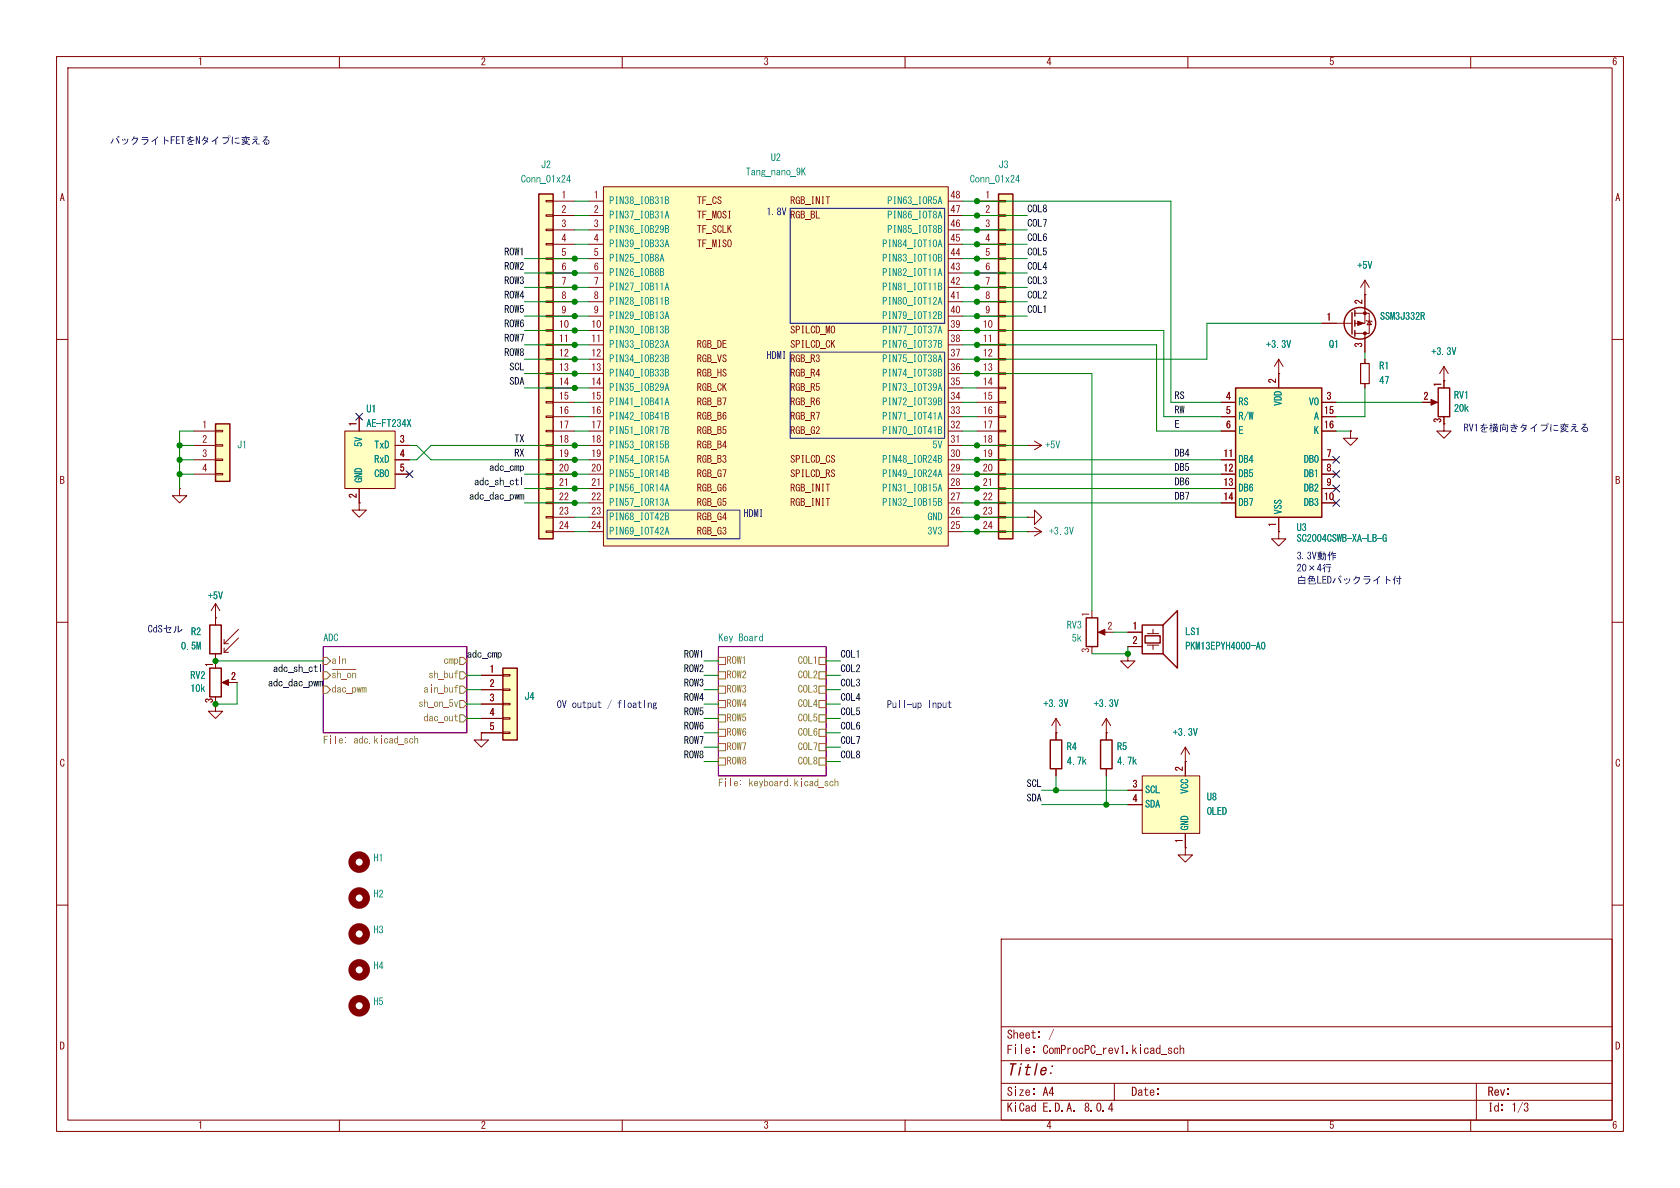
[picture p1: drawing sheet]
<svg xmlns="http://www.w3.org/2000/svg" width="297mm" height="210mm" viewBox="0 0 297 210" stroke-linecap="round" stroke-linejoin="round" font-family="sans-serif">
<defs><g id="words">
<text font-size="2.8" fill="#840000" x="178" y="190.7">Title:</text>
<g font-size="2.1" fill="#840000">
<text x="178" y="184.1">Sheet: /</text>
<text x="178" y="186.8">File:</text>
<text x="184.3" y="186.8">ComProcPC_rev1.kicad_sch</text>
<text x="178" y="197">KiCad E.D.A. 8.0.4</text>
<text x="178" y="194.2">Size:</text>
<text x="184.3" y="194.2">A4</text>
<text x="200" y="194.2">Date:</text>
<text x="263" y="194.2">Rev:</text>
<text x="263" y="197">Id:</text>
<text x="267.2" y="197">1/3</text>
</g>
<g font-size="1.8" fill="#840000">
<text x="35" y="11.9">1</text>
<text x="85" y="11.9">2</text>
<text x="135" y="11.9">3</text>
<text x="185" y="11.9">4</text>
<text x="235" y="11.9">5</text>
<text x="285" y="11.9">6</text>
<text x="10.5" y="35.9">A</text>
<text x="99.3" y="35.3">1</text>
<text x="105" y="35.3">1</text>
<text x="168" y="35.3">48</text>
<text x="174.2" y="35.3">1</text>
<text x="285.5" y="35.9">A</text>
<text x="99.3" y="37.8">2</text>
<text x="99.3" y="40.4">3</text>
<text x="105" y="37.8">2</text>
<text x="105" y="40.4">3</text>
<text x="123.2" y="36.5">TF_CS</text>
<text x="123.2" y="39">TF_MOSI</text>
<text x="123.2" y="41.5">TF_SCLK</text>
<text x="139.7" y="39">RGB_BL</text>
<text x="139.7" y="36.5">RGB_INIT</text>
<text x="168" y="40.4">46</text>
<text x="168" y="37.8">47</text>
<text x="174.2" y="37.8">2</text>
<text x="174.2" y="40.4">3</text>
<text x="99.3" y="42.9">4</text>
<text x="99.3" y="45.5">5</text>
<text x="105" y="42.9">4</text>
<text x="105" y="45.5">5</text>
<text x="123.2" y="44.1">TF_MISO</text>
<text x="168" y="42.9">45</text>
<text x="168" y="45.5">44</text>
<text x="174.2" y="42.9">4</text>
<text x="174.2" y="45.5">5</text>
<text x="99.3" y="48">6</text>
<text x="99.3" y="50.5">7</text>
<text x="99.3" y="53.1">8</text>
<text x="105" y="48">6</text>
<text x="105" y="50.5">7</text>
<text x="105" y="53.1">8</text>
<text x="168" y="53.1">41</text>
<text x="168" y="50.5">42</text>
<text x="168" y="48">43</text>
<text x="174.2" y="48">6</text>
<text x="174.2" y="50.5">7</text>
<text x="174.2" y="53.1">8</text>
<text x="241" y="53.8" transform="rotate(-90 241 53.8)">2</text>
<text x="98.8" y="58.2">10</text>
<text x="99.3" y="55.6">9</text>
<text x="104.5" y="58.2">10</text>
<text x="105" y="55.6">9</text>
<text x="139.7" y="59.3">SPILCD_MO</text>
<text x="168" y="58.2">39</text>
<text x="168" y="55.6">40</text>
<text x="173.7" y="58.2">10</text>
<text x="174.2" y="55.6">9</text>
<text x="234.5" y="56.9">1</text>
<text x="98.8" y="60.7">11</text>
<text x="98.8" y="63.2">12</text>
<text x="98.8" y="65.8">13</text>
<text x="104.5" y="60.7">11</text>
<text x="104.5" y="63.2">12</text>
<text x="104.5" y="65.8">13</text>
<text x="123.2" y="61.9">RGB_DE</text>
<text x="123.2" y="64.4">RGB_VS</text>
<text x="139.7" y="64.4">RGB_R3</text>
<text x="139.7" y="61.9">SPILCD_CK</text>
<text x="168" y="65.8">36</text>
<text x="168" y="63.2">37</text>
<text x="168" y="60.7">38</text>
<text x="173.7" y="60.7">11</text>
<text x="173.7" y="63.2">12</text>
<text x="173.7" y="65.8">13</text>
<text x="241" y="61.4" transform="rotate(-90 241 61.4)">3</text>
<text x="98.8" y="68.3">14</text>
<text x="98.8" y="70.9">15</text>
<text x="104.5" y="68.3">14</text>
<text x="104.5" y="70.9">15</text>
<text x="123.2" y="69.5">RGB_CK</text>
<text x="123.2" y="66.9">RGB_HS</text>
<text x="139.7" y="66.9">RGB_R4</text>
<text x="139.7" y="69.5">RGB_R5</text>
<text x="168" y="70.9">34</text>
<text x="168" y="68.3">35</text>
<text x="173.7" y="68.3">14</text>
<text x="173.7" y="70.9">15</text>
<text x="216.7" y="70.9">4</text>
<text x="225.8" y="67.8" transform="rotate(-90 225.8 67.8)">2</text>
<text x="234.5" y="70.9">3</text>
<text x="251.7" y="70.9">2</text>
<text x="255" y="68.4" transform="rotate(-90 255 68.4)">1</text>
<text x="35.8" y="75.9">1</text>
<text x="63.2" y="75.4" transform="rotate(-90 63.2 75.4)">1</text>
<text x="98.8" y="73.4">16</text>
<text x="98.8" y="75.9">17</text>
<text x="104.5" y="73.4">16</text>
<text x="104.5" y="75.9">17</text>
<text x="123.2" y="77.1">RGB_B5</text>
<text x="123.2" y="74.6">RGB_B6</text>
<text x="123.2" y="72">RGB_B7</text>
<text x="139.7" y="77.1">RGB_G2</text>
<text x="139.7" y="72">RGB_R6</text>
<text x="139.7" y="74.6">RGB_R7</text>
<text x="168" y="75.9">32</text>
<text x="168" y="73.4">33</text>
<text x="173.7" y="73.4">16</text>
<text x="173.7" y="75.9">17</text>
<text x="216.7" y="73.4">5</text>
<text x="216.7" y="75.9">6</text>
<text x="234.1" y="73.4">15</text>
<text x="234.1" y="75.9">16</text>
<text x="255" y="74.7" transform="rotate(-90 255 74.7)">3</text>
<text x="35.8" y="78.5">2</text>
<text x="35.8" y="81">3</text>
<text x="35.8" y="83.6">4</text>
<text x="70.7" y="78.5">3</text>
<text x="70.7" y="81">4</text>
<text x="70.7" y="83.6">5</text>
<text x="98.8" y="78.5">18</text>
<text x="98.8" y="81">19</text>
<text x="98.8" y="83.6">20</text>
<text x="104.5" y="78.5">18</text>
<text x="104.5" y="81">19</text>
<text x="104.5" y="83.6">20</text>
<text x="123.2" y="82.2">RGB_B3</text>
<text x="123.2" y="79.6">RGB_B4</text>
<text x="139.7" y="82.2">SPILCD_CS</text>
<text x="168" y="83.6">29</text>
<text x="168" y="81">30</text>
<text x="168" y="78.5">31</text>
<text x="173.7" y="78.5">18</text>
<text x="173.7" y="81">19</text>
<text x="173.7" y="83.6">20</text>
<text x="216.3" y="81">11</text>
<text x="216.3" y="83.6">12</text>
<text x="234.5" y="81">7</text>
<text x="234.5" y="83.6">8</text>
<text x="10.5" y="85.9">B</text>
<text x="63.2" y="88.1" transform="rotate(-90 63.2 88.1)">2</text>
<text x="98.8" y="86.1">21</text>
<text x="98.8" y="88.6">22</text>
<text x="104.5" y="86.1">21</text>
<text x="104.5" y="88.6">22</text>
<text x="123.2" y="89.8">RGB_G5</text>
<text x="123.2" y="87.3">RGB_G6</text>
<text x="123.2" y="84.7">RGB_G7</text>
<text x="139.7" y="89.8">RGB_INIT</text>
<text x="139.7" y="87.3">RGB_INIT</text>
<text x="139.7" y="84.7">SPILCD_RS</text>
<text x="168" y="88.6">27</text>
<text x="168" y="86.1">28</text>
<text x="173.7" y="86.1">21</text>
<text x="173.7" y="88.6">22</text>
<text x="216.3" y="86.1">13</text>
<text x="216.3" y="88.6">14</text>
<text x="234.1" y="88.6">10</text>
<text x="234.5" y="86.1">9</text>
<text x="285.5" y="85.9">B</text>
<text x="98.8" y="91.2">23</text>
<text x="98.8" y="93.7">24</text>
<text x="104.5" y="91.2">23</text>
<text x="104.5" y="93.7">24</text>
<text x="123.2" y="94.9">RGB_G3</text>
<text x="123.2" y="92.3">RGB_G4</text>
<text x="168" y="93.7">25</text>
<text x="168" y="91.2">26</text>
<text x="173.7" y="91.2">23</text>
<text x="173.7" y="93.7">24</text>
<text x="225.8" y="93.2" transform="rotate(-90 225.8 93.2)">1</text>
<text x="192.8" y="109" transform="rotate(-90 192.8 109)">1</text>
<text x="195.8" y="111.5">2</text>
<text x="200.2" y="111.5">1</text>
<text x="37.8" y="117.9" transform="rotate(-90 37.8 117.9)">1</text>
<text x="86.6" y="119.1">1</text>
<text x="192.8" y="115.4" transform="rotate(-90 192.8 115.4)">3</text>
<text x="200.2" y="114">2</text>
<text x="37.8" y="124.3" transform="rotate(-90 37.8 124.3)">3</text>
<text x="40.8" y="120.4">2</text>
<text x="86.6" y="121.7">2</text>
<text x="86.6" y="124.2">3</text>
<text x="86.6" y="126.7">4</text>
<text x="86.6" y="129.3">5</text>
<text x="10.5" y="135.9">C</text>
<text x="209.3" y="136.3" transform="rotate(-90 209.3 136.3)">2</text>
<text x="285.5" y="135.9">C</text>
<text x="200.2" y="139.4">3</text>
<text x="200.2" y="142">4</text>
<text x="209.3" y="149" transform="rotate(-90 209.3 149)">1</text>
<text x="10.5" y="185.9">D</text>
<text x="285.5" y="185.9">D</text>
<text x="35" y="199.9">1</text>
<text x="85" y="199.9">2</text>
<text x="135" y="199.9">3</text>
<text x="185" y="199.9">4</text>
<text x="235" y="199.9">5</text>
<text x="285" y="199.9">6</text>
</g>
<g font-size="1.8" fill="#008484">
<text x="136.3" y="28.8">U2</text>
<text x="92.1" y="32.6">Conn_01x24</text>
<text x="95.6" y="30.1">J2</text>
<text x="131.8" y="31.4">Tang_nano_9K</text>
<text x="171.4" y="32.6">Conn_01x24</text>
<text x="176.5" y="30.1">J3</text>
<text x="107.7" y="36.5">PIN38_IOB31B</text>
<text x="107.7" y="39">PIN37_IOB31A</text>
<text x="107.7" y="41.5">PIN36_IOB29B</text>
<text x="156.9" y="41.5">PIN85_IOT8B</text>
<text x="156.9" y="39">PIN86_IOT8A</text>
<text x="156.9" y="36.5">PIN63_IOR5A</text>
<text x="107.7" y="44.1">PIN39_IOB33A</text>
<text x="107.7" y="46.6">PIN25_IOB8A</text>
<text x="156" y="44.1">PIN84_IOT10A</text>
<text x="156" y="46.6">PIN83_IOT10B</text>
<text x="240" y="47.9">+5V</text>
<text x="107.7" y="49.2">PIN26_IOB8B</text>
<text x="107.7" y="51.7">PIN27_IOB11A</text>
<text x="156" y="51.7">PIN81_IOT11B</text>
<text x="156" y="49.2">PIN82_IOT11A</text>
<text x="107.7" y="59.3">PIN30_IOB13B</text>
<text x="107.7" y="54.2">PIN28_IOB11B</text>
<text x="107.7" y="56.8">PIN29_IOB13A</text>
<text x="156" y="59.3">PIN77_IOT37A</text>
<text x="156" y="56.8">PIN79_IOT12B</text>
<text x="156" y="54.2">PIN80_IOT12A</text>
<text x="244" y="56.9">SSM3J332R</text>
<text x="107.7" y="61.9">PIN33_IOB23A</text>
<text x="107.7" y="64.4">PIN34_IOB23B</text>
<text x="156" y="64.4">PIN75_IOT38A</text>
<text x="156" y="61.9">PIN76_IOT37B</text>
<text x="223.8" y="61.9">+3.3V</text>
<text x="234.9" y="61.9">Q1</text>
<text x="243.8" y="65.7">R1</text>
<text x="253" y="63.1">+3.3V</text>
<text x="107.7" y="66.9">PIN40_IOB33B</text>
<text x="107.7" y="69.5">PIN35_IOB29A</text>
<text x="156" y="69.5">PIN73_IOT39A</text>
<text x="156" y="66.9">PIN74_IOT38B</text>
<text x="227" y="71.8" transform="rotate(-90 227 71.8)">VDD</text>
<text x="243.8" y="68.2">47</text>
<text x="257" y="70.8">RV1</text>
<text x="64.8" y="73.3">U1</text>
<text x="64.8" y="75.8">AE-FT234X</text>
<text x="107.7" y="72">PIN41_IOB41A</text>
<text x="107.7" y="74.6">PIN42_IOB41B</text>
<text x="107.7" y="77.1">PIN51_IOR17B</text>
<text x="156" y="77.1">PIN70_IOT41B</text>
<text x="156" y="74.6">PIN71_IOT41A</text>
<text x="156" y="72">PIN72_IOT39B</text>
<text x="218.9" y="72">RS</text>
<text x="218.9" y="74.6">R/W</text>
<text x="218.9" y="77.1">E</text>
<text x="231.4" y="72">VO</text>
<text x="232.3" y="74.6">A</text>
<text x="232.3" y="77.1">K</text>
<text x="257" y="73.2">20k</text>
<text x="41.9" y="79.6">J1</text>
<text x="64.4" y="79" transform="rotate(-90 64.4 79)">5V</text>
<text x="66.2" y="79.6">TxD</text>
<text x="66.2" y="82.2">RxD</text>
<text x="107.7" y="79.6">PIN53_IOR15B</text>
<text x="107.7" y="82.2">PIN54_IOR15A</text>
<text x="156" y="82.2">PIN48_IOR24B</text>
<text x="164.8" y="79.6">5V</text>
<text x="184.8" y="79.6">+5V</text>
<text x="218.9" y="82.2">DB4</text>
<text x="230.5" y="82.2">DB0</text>
<text x="64.4" y="85.3" transform="rotate(-90 64.4 85.3)">GND</text>
<text x="66.2" y="84.7">CB0</text>
<text x="107.7" y="84.7">PIN55_IOR14B</text>
<text x="107.7" y="87.3">PIN56_IOR14A</text>
<text x="107.7" y="89.8">PIN57_IOR13A</text>
<text x="156" y="89.8">PIN32_IOB15B</text>
<text x="156" y="87.3">PIN31_IOB15A</text>
<text x="156" y="84.7">PIN49_IOR24A</text>
<text x="218.9" y="84.7">DB5</text>
<text x="218.9" y="87.3">DB6</text>
<text x="218.9" y="89.8">DB7</text>
<text x="230.5" y="89.8">DB3</text>
<text x="230.5" y="84.7">DB1</text>
<text x="230.5" y="87.3">DB2</text>
<text x="107.7" y="92.3">PIN68_IOT42B</text>
<text x="107.7" y="94.9">PIN69_IOT42A</text>
<text x="164" y="94.9">3V3</text>
<text x="164" y="92.3">GND</text>
<text x="185.4" y="94.9">+3.3V</text>
<text x="227" y="90.9" transform="rotate(-90 227 90.9)">VSS</text>
<text x="229.2" y="94.2">U3</text>
<text x="229.2" y="96.1">SC2004CSWB-XA-LB-G</text>
<text x="36.8" y="106.3">+5V</text>
<text x="33.8" y="112.7">R2</text>
<text x="57.1" y="113.6">ADC</text>
<text x="127" y="113.6">Key Board</text>
<text x="188.6" y="111.5">RV3</text>
<text x="189.5" y="113.8">5k</text>
<text x="209.5" y="112.7">LS1</text>
<text x="32" y="115.2">0.5M</text>
<text x="209.5" y="115.2">PKM13EPYH4000-A0</text>
<text x="33.7" y="120.4">RV2</text>
<text x="33.7" y="122.7">10k</text>
<text x="92.7" y="124.1">J4</text>
<text x="184.5" y="125.4">+3.3V</text>
<text x="193.4" y="125.4">+3.3V</text>
<text x="207.3" y="130.4">+3.3V</text>
<text x="188.6" y="133">R4</text>
<text x="188.6" y="135.5">4.7k</text>
<text x="197.5" y="133">R5</text>
<text x="197.5" y="135.5">4.7k</text>
<text x="202.4" y="140.6">SCL</text>
<text x="202.4" y="143.1">SDA</text>
<text x="210.4" y="140.3" transform="rotate(-90 210.4 140.3)">VCC</text>
<text x="213.4" y="141.9">U8</text>
<text x="210.4" y="146.8" transform="rotate(-90 210.4 146.8)">GND</text>
<text x="213.4" y="144.4">OLED</text>
<text x="66" y="152.7">H1</text>
<text x="66" y="159">H2</text>
<text x="66" y="165.4">H3</text>
<text x="66" y="171.7">H4</text>
<text x="66" y="178.1">H5</text>
</g>
<g font-size="1.8" fill="#0000c2">
<text x="135.5" y="38.3">1.8V</text>
<text x="135.5" y="63.7">HDMI</text>
<text x="131.4" y="91.6">HDMI</text>
<text x="98.4" y="125.5">0V output</text>
<text x="107.3" y="125.5">/ floating</text>
<text x="156.8" y="125.5">Pull-up</text>
<text x="163.9" y="125.5">input</text>
</g>
<g font-size="1.8">
<text x="181.6" y="40.3">COL7</text>
<text x="181.6" y="37.8">COL8</text>
<text x="89.2" y="45.4">ROW1</text>
<text x="89.2" y="47.9">ROW2</text>
<text x="181.6" y="42.8">COL6</text>
<text x="181.6" y="45.4">COL5</text>
<text x="181.6" y="47.9">COL4</text>
<text x="89.2" y="50.5">ROW3</text>
<text x="89.2" y="53">ROW4</text>
<text x="181.6" y="53">COL2</text>
<text x="181.6" y="50.5">COL3</text>
<text x="89.2" y="55.5">ROW5</text>
<text x="89.2" y="58.1">ROW6</text>
<text x="181.6" y="55.5">COL1</text>
<text x="89.2" y="63.2">ROW8</text>
<text x="89.2" y="60.6">ROW7</text>
<text x="90" y="65.7">SCL</text>
<text x="90" y="68.2">SDA</text>
<text x="207.6" y="70.8">RS</text>
<text x="207.6" y="75.9">E</text>
<text x="207.6" y="73.3">RW</text>
<text x="86.5" y="83.5">adc_cmp</text>
<text x="90.9" y="78.4">TX</text>
<text x="90.9" y="80.9">RX</text>
<text x="207.6" y="83.5">DB5</text>
<text x="207.6" y="80.9">DB4</text>
<text x="82.9" y="88.6">adc_dac_pwm</text>
<text x="83.8" y="86">adc_sh_ctl</text>
<text x="207.6" y="88.6">DB7</text>
<text x="207.6" y="86">DB6</text>
<text x="48.3" y="119">adc_sh_ctl</text>
<text x="82.5" y="116.5">adc_cmp</text>
<text x="120.9" y="119">ROW2</text>
<text x="120.9" y="116.5">ROW1</text>
<text x="148.6" y="119">COL2</text>
<text x="148.6" y="116.5">COL1</text>
<text x="47.4" y="121.6">adc_dac_pwm</text>
<text x="120.9" y="124.1">ROW4</text>
<text x="120.9" y="121.6">ROW3</text>
<text x="148.6" y="124.1">COL4</text>
<text x="148.6" y="121.6">COL3</text>
<text x="120.9" y="129.2">ROW6</text>
<text x="120.9" y="126.7">ROW5</text>
<text x="120.9" y="131.7">ROW7</text>
<text x="148.6" y="131.7">COL7</text>
<text x="148.6" y="126.7">COL5</text>
<text x="148.6" y="129.2">COL6</text>
<text x="120.9" y="134.3">ROW8</text>
<text x="148.6" y="134.3">COL8</text>
<text x="181.5" y="139.4">SCL</text>
<text x="181.5" y="141.9">SDA</text>
</g>
<g font-size="1.8" fill="#848400">
<text x="58.6" y="117.7">ain</text>
<text x="78.4" y="117.7">cmp</text>
<text x="128.5" y="117.7">ROW1</text>
<text x="141" y="117.7">COL1</text>
<text x="58.6" y="120.3">~{sh_on}</text>
<text x="58.6" y="122.8">dac_pwm</text>
<text x="74" y="125.4">sh_on_5v</text>
<text x="74.9" y="122.8">ain_buf</text>
<text x="75.8" y="120.3">sh_buf</text>
<text x="128.5" y="120.3">ROW2</text>
<text x="128.5" y="122.8">ROW3</text>
<text x="128.5" y="125.4">ROW4</text>
<text x="141" y="125.4">COL4</text>
<text x="141" y="120.3">COL2</text>
<text x="141" y="122.8">COL3</text>
<text x="62.5" y="132">adc.kicad_sch</text>
<text x="74.9" y="127.9">dac_out</text>
<text x="128.5" y="127.9">ROW5</text>
<text x="128.5" y="130.4">ROW6</text>
<text x="141" y="130.4">COL6</text>
<text x="141" y="127.9">COL5</text>
<text x="128.5" y="133">ROW7</text>
<text x="128.5" y="135.5">ROW8</text>
<text x="141" y="133">COL7</text>
<text x="141" y="135.5">COL8</text>
<text x="132.3" y="139.5">keyboard.kicad_sch</text>
</g>
</g></defs>
<g fill="none" stroke="#840000" stroke-width=".18">
<path d="M10 10h277v190h-277zM12 12h273v186h-273zM60 10v2M110 10v2M160 10v2M210 10v2M260 10v2M10 60h2M285 60h2M10 110h2M285 110h2M10 160h2"/>
<path d="M285 160h2M177 166h108v32h-108zM60 198v2M110 198v2M160 198v2M177 194.5h108M177 191.5h108M177 187.5h108M210 198v2M260 198v2"/>
</g>
<g fill="#840000">
<path d="M185.7 189.6h.2v.2h-.3z"/>
<path d="M185.9 188.3h.3l-.1 .3h-.2z"/>
<path d="M182.6 185.9h.2v.2h-.2z"/>
<path d="M182.6 185h.2v.2h-.2z"/>
</g>
<path d="M177 181.5h108M197 191.5v3M261 191.5v6.5" fill="none" stroke="#840000" stroke-width=".18"/>
<path d="M57.1 114.3h25.4v15.2h-25.4zM127 114.3h19v22.9h-19z" fill="none" stroke="#840084" stroke-width=".18"/>
<path d="M57.1 116.2h.7l.6 .6-.6 .7h-.7zM57.1 118.7h.7l.6 .7-.6 .6h-.7zM58.7 118.3h4.2M81.3 118.7h.6l.6 .7-.6 .6h-.6zM81.3 116.2h.6l.6 .6-.6 .7h-.6zM57.1 121.3h.7l.6 .6-.6 .7h-.7zM81.3 121.3h.6l.6 .6-.6 .7h-.6zM81.3 123.8h.6l.6 .7-.6 .6h-.6zM81.3 126.4h.6l.6 .6-.6 .6h-.6z" fill="none" stroke="#848400" stroke-width=".18"/>
<g fill="#848400">
<path d="M57.2 130.1h.8v.1h-.6v.5h.4v.1h-.4v.6h-.2z"/>
<path d="M58.4 130.5h.1v.9h-.1z"/>
<path d="M58.4 130.1h.1v.2h-.1z"/>
<path d="M59.3 130.1h.1v1.3h-.1z"/>
<path d="M60 130.6a.36 .36 0 0 1 .5-.1 .36 .36 0 0 1 .1 .5h-.5l.2 .3 .3-.2a.38 .38 0 0 1-.5 .3 .38 .38 0 0 1-.2-.6h.6l-.2-.2-.4 .2z"/>
<path d="M61.1 131.1h.1v.2h-.1z"/>
<path d="M61.1 130.3h.1v.2h-.1z"/>
<path d="M64 130.1h.2v1.3h-.2v-.1a.34 .34 0 0 1-.4 .1 .34 .34 0 0 1-.2-.5h.2a.26 .26 0 0 0 .3 .4 .26 .26 0 0 0 .1-.4l-.2-.3-.2 .3a.22 .22 0 0 1-.2-.2 .22 .22 0 0 1 .2-.2l.4 .1z"/>
<path d="M66.1 130.1h.2v.8l.3-.4h.2l-.3 .3 .4 .6h-.2l-.3-.5-.1 .2v.3h-.2z"/>
<path d="M67.3 130.1h.1v.2h-.1z"/>
<path d="M70.2 130.1h.2v1.3h-.2v-.1a.34 .34 0 0 1-.4 .1 .34 .34 0 0 1-.1-.5h.1a.26 .26 0 0 0 .3 .4 .26 .26 0 0 0 .1-.4l-.2-.3-.2 .3a.22 .22 0 0 1-.1-.2 .22 .22 0 0 1 .1-.2l.4 .1z"/>
<path d="M73.2 130.1h.2v.5l.2-.1 .3 .1v.8h-.1v-.7l-.2-.1-.2 .2v.6h-.2z"/>
</g>
<path d="M127 114.3h19v22.9h-19z" fill="none" stroke="#840084" stroke-width=".18"/>
<path d="M127 116.2h1.3v1.3h-1.3zM127 118.7h1.3v1.3h-1.3zM144.8 116.2h1.2v1.3h-1.2zM127 121.3h1.3v1.3h-1.3zM127 123.8h1.3v1.3h-1.3zM127 126.4h1.3v1.2h-1.3zM127 128.9h1.3v1.3h-1.3zM127 131.4h1.3v1.3h-1.3zM127 134h1.3v1.3h-1.3z" fill="none" stroke="#848400" stroke-width=".18"/>
<g fill="#848400">
<path d="M127.1 137.6h.7v.2h-.5v.4h.4v.2h-.4v.6h-.2z"/>
<path d="M128.3 138h.1v1h-.1z"/>
<path d="M128.3 137.6h.1v.2h-.1z"/>
<path d="M129.2 137.6h.1v1.4h-.1z"/>
<path d="M129.9 138.1a.36 .36 0 0 1 .4 0 .36 .36 0 0 1 .2 .4l-.6 .1 .2 .3 .4-.2a.38 .38 0 0 1-.5 .3 .38 .38 0 0 1-.2-.6h.5l-.2-.2-.3 .2z"/>
<path d="M130.9 138.7h.2v.1h-.2z"/>
<path d="M130.9 137.9h.2v.1h-.2z"/>
<path d="M132.4 137.6h.2v.9l.3-.5h.2l-.3 .4 .4 .6h-.2l-.3-.5-.1 .2v.3h-.2z"/>
<path d="M135.1 137.6h.1v.6a.37 .37 0 0 1 .6 0 .37 .37 0 0 1 0 .5l-.2 .3-.4-.1v.1h-.1v-.5h.1a.25 .25 0 0 0 .3 .4 .25 .25 0 0 0 .1-.4l-.2-.3-.1 .1-.1 .2h-.1z"/>
<path d="M139.2 137.6h.1v1.4h-.1v-.1a.34 .34 0 0 1-.4 0 .34 .34 0 0 1-.2-.4h.2a.26 .26 0 0 0 .3 .4 .26 .26 0 0 0 .1-.5l-.2-.2-.2 .3a.22 .22 0 0 1-.2-.2 .22 .22 0 0 1 .2-.2h.4z"/>
<path d="M140.4 137.6h.2v.9l.3-.5h.2l-.3 .4 .3 .6h-.1l-.3-.5-.1 .2v.3h-.2z"/>
<path d="M141.6 137.6h.1v.2h-.1z"/>
<path d="M144.5 137.6h.2v1.4h-.2v-.1a.34 .34 0 0 1-.4 0 .34 .34 0 0 1-.2-.4h.2a.26 .26 0 0 0 .3 .4 .26 .26 0 0 0 .1-.5l-.2-.2-.2 .3a.22 .22 0 0 1-.1-.2 .22 .22 0 0 1 .1-.2h.4z"/>
<path d="M147.5 137.6h.2v.6l.2-.2 .3 .2v.8h-.1v-.7l-.2-.1-.2 .1v.7h-.2z"/>
</g>
<path d="M218.4 68.6h15.3v22.8h-15.3z" fill="#ffffc2"/>
<g fill="none" stroke="#840000" stroke-width=".25">
<path d="M239 55.2v3.9M239.5 54.9v1M239.5 56.6v1.1M239.5 58.4v1M218.4 68.6h15.3v22.8h-15.3zM254.3 68.6h2v5.1h-2zM37.1 118.1h2v5.1h-2zM192 109.2h2.1v5.1h-2.1zM201.9 110.5h3.7v5.1h-3.7zM202.4 112.4h2.7v1.3h-2.7zM205.6 110.5l2.6-2.5v10.1l-2.6-2.5M194.6 130.8h2v5.1h-2z"/>
<circle cx="240.4" cy="57.1" r="2.79"/>
</g>
<g fill="none" stroke="#840000" stroke-width=".18">
<path d="M233.7 57.2h5.3M239.5 55.4h2.6v3.5h-2.6M241.3 52.1h.1M241.3 49.5v7.7h-1.8M241.3 49.5l-.8 1.3M241.3 58.9v3.3M241.3 49.5l.8 1.3M241.6 56.6l.1 .2h.7l.2 .1M242.1 56.8l.3 .6h-.7zM215.9 71.1h2.5M215.9 73.7h2.5M215.9 76.2h2.5"/>
<path d="M226.1 66v2.6M233.7 71.1h2.5M238.8 76.2v1.3h1.2l-1.2 1.2-1.3-1.2h1.3M238.8 76.2h.1M241.3 63.5v.8M241.3 67.8v.8M252.7 71.1h1M255.3 74.9v1.3h1.2l-1.2 1.3-1.3-1.3h1.3M255.3 64.8l-.8 1.2M255.3 64.8v2.5M255.3 64.8l.7 1.2M63.5 88.9v1.3h1.3l-1.3 1.2-1.3-1.2h1.3"/>
<path d="M63.5 88.9h.1M226.1 91.4v2.6M233.7 81.3h2.5M233.7 83.8h2.5M233.7 86.4h2.5M38.1 109.2h.1M38.1 106.7l-.8 1.3M38.1 106.7v2.5M38.1 106.7l.8 1.3M194.6 111.8h1M199.4 115.6v1.2h1.3l-1.3 1.3-1.3-1.3h1.3M199.4 115.6h.1"/>
<path d="M199.4 111.8h2.5M199.4 114.3h2.5M202.8 114h2.1M202.8 112h2.1M203.8 111.3v.7M203.8 114v.8M38.1 124.5v1.2h1.3l-1.3 1.3-1.3-1.3h1.3M39.6 120.7h1M85.1 129.5v1.3h1.3l-1.3 1.3-1.3-1.3h1.3M85.1 129.5h.1M195.6 129.5v1.3M195.6 135.9v1.3"/>
<path d="M209.5 134.6h.1M209.5 132.1l-.7 1.3M209.5 132.1v2.5M209.5 132.1l.8 1.3M209.5 149.9v1.2h1.3l-1.3 1.3-1.2-1.3h1.2M209.5 149.9h.1"/>
</g>
<g fill="none" stroke="#840000" stroke-width="1.3">
<circle cx="63.5" cy="152.4" r="1.27"/>
<circle cx="63.5" cy="171.4" r="1.27"/>
</g>
<g fill="#840000" stroke="#840000" stroke-width=".18">
<path d="M194.2 111.8l1.1-.5v1z"/>
<path d="M39.2 120.7l1.2-.6v1.1z"/>
<path d="M253 70.6l1.1 .5-1.1 .5z"/>
<path d="M240 56.8l1 .4-1 .3z"/>
<circle cx="241.3" cy="55.4" r=".25"/>
<circle cx="241.3" cy="58.9" r=".25"/>
</g>
<path d="M240.5 64.3h1.6v3.5h-1.6z" fill="none" stroke="#840000" stroke-width=".2"/>
<path d="M61 76.2h8.8v10.2h-8.8z" fill="#ffffc2"/>
<path d="M61 76.2h8.8v10.2h-8.8zM63.5 73.7v2.5M69.8 78.7h2.6M63.5 86.4v2.5M69.8 81.3h2.6M69.8 83.8h2.6" fill="none" stroke="#840000" stroke-width=".18"/>
<path d="M201.9 137.2h10.2v10.1h-10.2z" fill="#ffffc2"/>
<path d="M186.7 129.5h.1M186.7 127l-.8 1.3M186.7 127v2.5M186.7 127l.8 1.3M199.4 139.7h2.5M201.9 137.2h10.2v10.1h-10.2zM209.5 134.6v2.6M199.4 142.2h2.5M209.5 147.3v2.6" fill="none" stroke="#840000" stroke-width=".18"/>
<circle cx="63.5" cy="177.8" r="1.27" fill="none" stroke="#840000" stroke-width="1.3"/>
<path d="M88.9 118.1h2.5v12.7h-2.5z" fill="#ffffc2"/>
<g fill="none" stroke="#840000" stroke-width=".18">
<path d="M226.1 66h.1M226.1 63.5l-.8 1.3M226.1 63.5v2.5M226.1 63.5l.7 1.3M38.1 109.2v1.3M38.1 115.6v1.2M39.6 115.3h.8M39.6 113v.8M39.6 114.6v.7M39.6 113.8h.8M42.2 112.8l-2.6 2.5M42.2 111.3l-2.6 2.5"/>
<path d="M85.1 119.4h3.8M88.9 119.3h1.3v.2h-1.3zM85.1 121.9h3.8M85.1 124.5h3.8M85.1 127h3.8M85.1 129.5h3.8M88.9 129.4h1.3v.3h-1.3zM88.9 126.9h1.3v.2h-1.3zM88.9 124.3h1.3v.3h-1.3zM88.9 121.8h1.3v.2h-1.3z"/>
</g>
<path d="M37.1 110.5h2v5.1h-2zM88.9 118.1h2.5v12.7h-2.5z" fill="none" stroke="#840000" stroke-width=".25"/>
<g fill="none" stroke="#840000" stroke-width="1.3">
<circle cx="63.5" cy="158.7" r="1.27"/>
<circle cx="63.5" cy="165.1" r="1.27"/>
</g>
<path d="M38.1 74.9h2.5v10.2h-2.5z" fill="#ffffc2"/>
<g fill="none" stroke="#840000" stroke-width=".18">
<path d="M34.3 76.2h3.8M34.3 78.7h3.8M38.1 78.6h1.3v.3h-1.3zM38.1 76.1h1.3v.2h-1.3zM181.6 78.7h.1M181.6 78.7h2.5M182.9 78l1.2 .7M184.1 78.7l-1.2 .8M31.7 86.4v1.2h1.3l-1.3 1.3-1.2-1.3h1.2M31.7 86.4h.1M34.3 81.3h3.8M34.3 83.8h3.8"/>
<path d="M38.1 83.7h1.3v.2h-1.3zM38.1 81.2h1.3v.2h-1.3zM226.1 94v1.3h1.2l-1.2 1.2-1.3-1.2h1.3M226.1 94h.1M186.7 129.5v1.3M186.7 135.9v1.3M195.6 129.5h.1M195.6 127l-.8 1.3M195.6 127v2.5M195.6 127l.7 1.3"/>
</g>
<path d="M38.1 74.9h2.5v10.2h-2.5zM185.7 130.8h2v5.1h-2z" fill="none" stroke="#840000" stroke-width=".25"/>
<path d="M106.7 33h60.9v63.5h-60.9z" fill="#ffffc2"/>
<path d="M104.1 35.6h2.6M104.1 38.1h2.6M106.7 33h60.9v63.5h-60.9zM104.1 40.6h2.6M104.1 43.2h2.6M104.1 45.7h2.6M104.1 48.3h2.6M104.1 50.8h2.6M104.1 53.3h2.6M104.1 55.9h2.6" fill="none" stroke="#840000" stroke-width=".18"/>
<path d="M95.2 34.3h2.6v61h-2.6z" fill="#ffffc2"/>
<g fill="none" stroke="#840000" stroke-width=".18">
<path d="M96.5 38h1.3v.2h-1.3zM96.5 35.4h1.3v.3h-1.3zM97.8 35.6h3.8M97.8 38.1h3.8M96.5 58.3h1.3v.2h-1.3zM96.5 55.8h1.3v.2h-1.3zM96.5 53.2h1.3v.3h-1.3zM96.5 50.7h1.3v.2h-1.3zM96.5 48.1h1.3v.3h-1.3zM96.5 45.6h1.3v.2h-1.3zM96.5 43.1h1.3v.2h-1.3zM96.5 40.5h1.3v.3h-1.3z"/>
<path d="M97.8 58.4h3.8M97.8 40.6h3.8M97.8 43.2h3.8M97.8 45.7h3.8M97.8 48.3h3.8M97.8 50.8h3.8M97.8 53.3h3.8M97.8 55.9h3.8M96.5 78.6h1.3v.3h-1.3zM96.5 76.1h1.3v.2h-1.3zM96.5 73.5h1.3v.3h-1.3zM96.5 71h1.3v.2h-1.3z"/>
<path d="M96.5 68.5h1.3v.2h-1.3zM96.5 65.9h1.3v.3h-1.3zM96.5 63.4h1.3v.2h-1.3zM96.5 60.8h1.3v.3h-1.3zM97.8 61h3.8M97.8 63.5h3.8M97.8 66h3.8M97.8 68.6h3.8M97.8 71.1h3.8M97.8 73.7h3.8M97.8 76.2h3.8M97.8 78.7h3.8"/>
<path d="M96.5 93.9h1.3v.2h-1.3zM96.5 91.3h1.3v.3h-1.3zM96.5 88.8h1.3v.2h-1.3zM96.5 86.2h1.3v.3h-1.3zM96.5 83.7h1.3v.2h-1.3zM96.5 81.2h1.3v.2h-1.3zM97.8 81.3h3.8M97.8 83.8h3.8M97.8 86.4h3.8M97.8 88.9h3.8M97.8 91.4h3.8M97.8 94h3.8"/>
</g>
<path d="M95.2 34.3h2.6v61h-2.6z" fill="none" stroke="#840000" stroke-width=".25"/>
<path d="M176.5 34.3h2.6v61h-2.6z" fill="#ffffc2"/>
<g fill="none" stroke="#840000" stroke-width=".18">
<path d="M172.7 35.6h3.8M172.7 38.1h3.8M176.5 38h1.3v.2h-1.3zM176.5 35.4h1.3v.3h-1.3zM172.7 58.4h3.8M172.7 40.6h3.8M172.7 43.2h3.8M172.7 45.7h3.8M172.7 48.3h3.8M172.7 50.8h3.8M172.7 53.3h3.8M172.7 55.9h3.8"/>
<path d="M176.5 58.3h1.3v.2h-1.3zM176.5 55.8h1.3v.2h-1.3zM176.5 53.2h1.3v.3h-1.3zM176.5 50.7h1.3v.2h-1.3zM176.5 48.1h1.3v.3h-1.3zM176.5 45.6h1.3v.2h-1.3zM176.5 43.1h1.3v.2h-1.3zM176.5 40.5h1.3v.3h-1.3zM172.7 61h3.8M172.7 63.5h3.8M172.7 66h3.8M172.7 68.6h3.8"/>
<path d="M172.7 71.1h3.8M172.7 73.7h3.8M172.7 76.2h3.8M172.7 78.7h3.8M176.5 78.6h1.3v.3h-1.3zM176.5 76.1h1.3v.2h-1.3zM176.5 73.5h1.3v.3h-1.3zM176.5 71h1.3v.2h-1.3zM176.5 68.5h1.3v.2h-1.3zM176.5 65.9h1.3v.3h-1.3zM176.5 63.4h1.3v.2h-1.3zM176.5 60.8h1.3v.3h-1.3z"/>
<path d="M172.7 81.3h3.8M172.7 83.8h3.8M172.7 86.4h3.8M172.7 88.9h3.8M172.7 91.4h3.8M172.7 94h3.8M176.5 93.9h1.3v.2h-1.3zM176.5 91.3h1.3v.3h-1.3zM176.5 88.8h1.3v.2h-1.3zM176.5 86.2h1.3v.3h-1.3zM176.5 83.7h1.3v.2h-1.3zM176.5 81.2h1.3v.2h-1.3z"/>
<path d="M181.6 94h.1M181.6 91.4h1.3v-1.2l1.2 1.2-1.2 1.3v-1.3M181.6 91.4h.1M181.6 94h2.5M182.9 93.2l1.2 .8M184.1 94l-1.2 .7"/>
</g>
<path d="M176.5 34.3h2.6v61h-2.6z" fill="none" stroke="#840000" stroke-width=".25"/>
<g fill="#0000c2">
<path d="M162.2 124.2h.1v.1a.43 .43 0 0 1 .7 .2 .43 .43 0 0 1-.3 .6h-.2l-.2-.1v.4h-.1v-.7h.1a.25 .25 0 0 0 .3 .3 .25 .25 0 0 0 .2-.4l-.2-.3-.3 .4h-.1z"/>
<path d="M26.4 110.6l.4-.1 .1 .4h-.1a.24 .24 0 0 0-.3-.3 .24 .24 0 0 0-.2 .4 .4 .4 0 0 0 0 .4 .4 .4 0 0 0 .4 .2l.1-.3h.1a.42 .42 0 0 1-.4 .5 .42 .42 0 0 1-.3-.6z"/>
<path d="M27.6 110.5h.2v1.3h-.2v-.1a.34 .34 0 0 1-.4 0 .34 .34 0 0 1-.1-.4h.1a.26 .26 0 0 0 .3 .4 .26 .26 0 0 0 .1-.4l-.2-.3-.2 .3a.22 .22 0 0 1-.1-.2 .22 .22 0 0 1 .1-.2l.4 .1z"/>
<path d="M28.1 110.6l.4-.1 .2 .3h-.2a.2 .2 0 0 0-.2-.2 .2 .2 0 0 0-.2 .2 .2 .2 0 0 0 .2 .2 .4 .4 0 0 1 .4 .6 .4 .4 0 0 1-.7 0l-.1-.2h.2a.23 .23 0 0 0 .2 .3 .23 .23 0 0 0 .3-.2 .23 .23 0 0 0-.3-.3l-.3-.3z"/>
<path d="M29.4 110.5h.1v.4l.7-.1a.24 .24 0 0 1 .1 .3 .24 .24 0 0 1-.2 .2l-.1 .2-.2-.1 .3-.4-.6 .1v.5l.8 .1v.2l-.9-.1v-.7l-.4 .1-.1-.2h.5z"/>
<path d="M31.4 110.6l.2 .1v.9l.6-.4 .1 .1-.8 .5h-.1z"/>
<path d="M31 110.7h.2l-.1 .6-.3 .6-.1-.1 .3-.5z"/>
<path d="M20.5 24.5l.1-.1 .5 .9-.2 .1z"/>
<path d="M19.9 24.5l.2 .1-.4 .8-.2-.1z"/>
<path d="M20.8 24.1l.1-.1 .3 .2-.1 .1z"/>
<path d="M20.7 24.2l.1-.1 .2 .2-.1 .1z"/>
<path d="M22.5 24.5l.2 .1a1.01 1.01 0 0 1-.8 1l-.1-.1a.9 .9 0 0 0 .7-1z"/>
<path d="M21.9 24.6l.1-.1 .2 .3-.1 .1z"/>
<path d="M21.6 24.6h.1l.2 .3-.2 .1z"/>
<path d="M23.7 24.1h.1l-.1 .3 .6-.1 .1 .1a1.44 1.44 0 0 1-.9 1.2l-.1-.1a1.27 1.27 0 0 0 .8-1h-.5l-.4 .4-.1-.1z"/>
<path d="M25 24.6h1.1a.3 .3 0 0 1 0 .5l-.5 .5h-.2l-.1-.1a.89 .89 0 0 0 .8-.8h-1.1z"/>
<path d="M25.1 24.2h1v.2h-1z"/>
<path d="M26.7 25l.7-.4 .4-.5 .2 .1-.4 .4v1h-.2v-.8l-.6 .3z"/>
<path d="M29 24.1l.2 .1v.4l.7 .3-.1 .2-.6-.3v.7h-.2z"/>
<path d="M30.2 24.1h.7v.1h-.5v.5h.4v.1h-.4v.7h-.2z"/>
<path d="M31.1 24.1h.7v.1h-.5v.5h.4v.1h-.4v.5h.5v.2h-.7z"/>
<path d="M32 24.1h.7v.1h-.3v1.3h-.2v-1.3h-.2z"/>
<path d="M33 24.3h.3a.24 .24 0 0 0 .2 0 .24 .24 0 0 0 .1-.3l.1 .1v.2l.5-.1v.2h-.6l-.1 .3h.3v.1l.5-.1 .1 .1-.5 .2v.3h-.2v-.3l-.2 .2a.17 .17 0 0 0-.1 .2 .17 .17 0 0 0 .2 .1h.6v.1h-.6a.35 .35 0 0 1-.4-.4 .35 .35 0 0 1 .4-.3h.1a.33 .33 0 0 0-.3-.1 .33 .33 0 0 0-.3 .2l-.1-.1 .5-.5-.4 .1z"/>
<path d="M34.6 24.1h.2l.4 1v-1h.1v1.4h-.1l-.4-1.1v1.1h-.2z"/>
<path d="M36.1 24l.2 .1-.1 .2 .6 .1-.2 .6 .2 .1-.1 .1-.2-.1-.5 .5-.2-.1 .4-.3a.21 .21 0 0 0 .2-.2 .21 .21 0 0 0-.3-.2l.1-.1a.22 .22 0 0 0 .3 .2 .22 .22 0 0 0 .1-.4h-.5l-.3 .4-.2-.1z"/>
<path d="M37.4 25l.6-.4 .5-.5 .1 .1-.4 .4v1h-.1v-.8l-.6 .3z"/>
<path d="M39.3 24.3h1a.56 .56 0 0 1 0 .7l-.6 .5-.3-.1a1 1 0 0 0 .9-1h-1z"/>
<path d="M40.4 24a.2 .2 0 0 1 .3 0 .2 .2 0 0 1-.1 .3 .2 .2 0 0 1-.3-.2l.2 .2 .2-.1-.1-.2-.3 .1z"/>
<path d="M41.5 25.1l.4 .1h.5v.2l-.7-.1-.3-.1z"/>
<path d="M41.1 24.2h.1v1.3h-.2z"/>
<path d="M41.5 24.4l.8-.1v.2h-.8z"/>
<path d="M42.8 25.3l.5-.2a.17 .17 0 0 0 .2 .1 .17 .17 0 0 0 .2-.1h-.6l.2-.3 .1 .1h.4l.1 .1-.3 .3 .6 .2-.1 .1a1.3 1.3 0 0 0-1.3 0l-.1-.1 .7-.2a.27 .27 0 0 0-.3-.1 .27 .27 0 0 0-.2 .2z"/>
<path d="M42.7 24.2h.7v-.2h.1v.2h.7v.2h-.5l-.1 .5-.2-.2h.1v-.3h-.1l-.1 .4-.4 .2-.1-.1 .4-.2v-.3h-.5z"/>
<path d="M43.8 24.4l.4 .3-.1 .1-.4-.2z"/>
<path d="M42.7 24.7l.3-.3 .1 .1-.3 .3z"/>
<path d="M44.6 24.6l.9-.1 .1 .1-.4 .4h.2l.1 .4h.4v.2l-.5-.1-.2-.4-.5 .4-.2-.1 .8-.8-.6 .1z"/>
<path d="M44.9 24.1l.6 .1v.1h-.7z"/>
<path d="M46.6 24.1h.7l.1 .1-.5 .5a.5 .5 0 0 1 .7 .2 .5 .5 0 0 1-.3 .7 .5 .5 0 0 1-.6-.3l.4 .2-.2-.3-.2 .1a.29 .29 0 0 1 .3-.2 .29 .29 0 0 1 .2 .3 .38 .38 0 0 0 .2-.6 .38 .38 0 0 0-.6 .1l-.3 .3-.2-.1 .8-.9-.5 .1z"/>
<path d="M229.5 97.6a.33 .33 0 0 1 .5 .1 .33 .33 0 0 1-.2 .5 .36 .36 0 0 1 .2 .4 .36 .36 0 0 1-.4 .3 .36 .36 0 0 1-.3-.4h.2a.23 .23 0 0 0 .2 .2 .23 .23 0 0 0 .2-.3 .23 .23 0 0 0-.2-.2l-.1-.1a.21 .21 0 0 0 .3-.1 .21 .21 0 0 0-.1-.3 .21 .21 0 0 0-.3 .2h-.2z"/>
<path d="M230.3 98.7h.1v.2h-.1z"/>
<path d="M231.2 97.6a.33 .33 0 0 1 .5 .1 .33 .33 0 0 1-.1 .5 .36 .36 0 0 1 .2 .4 .36 .36 0 0 1-.4 .3 .36 .36 0 0 1-.3-.4h.1a.23 .23 0 0 0 .3 .2 .23 .23 0 0 0 .2-.3 .23 .23 0 0 0-.3-.2v-.1a.21 .21 0 0 0 .3-.1 .21 .21 0 0 0-.2-.3 .21 .21 0 0 0-.2 .2h-.2z"/>
<path d="M231.9 97.5h.2l.2 1.1 .3-1.1h.1l-.3 1.4h-.1z"/>
<path d="M232.9 97.6l.8-.1v.1l-.3 .2h.4v.1l-.4 .1h.3v.5l-.3 .1h.4v.1h-.4v.1l.4-.1v.1l.2-.5v-.3h-.2v-.1h.2v-.4h.1v.4h.3v1.1h-.3l-.1-.1 .3-.1v-.8h-.2v.6l-.3 .4-.1 .1-.1-.2 .2-.1-.9 .2v-.2h.4v-.1h-.3v-.1l.3-.1h-.3v-.1h.6v-.1h-.2v.1l-.3-.1-.1 .1v-.2h.6v-.1l-.6 .1v-.2l.3-.1h-.4v-.1l.4-.1h-.3z"/>
<path d="M235.5 97.5h.1v.3h.6v.1h-.5v.3h.5v.1h-.5v.2h.5v.2h-.5v.3h-.1v-1.1l-.3 .4-.2-.1z"/>
<path d="M235.1 97.5h.1l-.1 .4v1.1h-.1v-.9l-.2 .3-.1-.1z"/>
<path d="M229.5 99.7a.41 .41 0 0 1 .5 .3 .41 .41 0 0 1-.2 .5l-.3 .4h.5v.1h-.7l.1-.3a.58 .58 0 0 0 .3-.9l-.2 .3h-.2z"/>
<path d="M230.3 99.8a.52 .52 0 0 1 .6 .1 .52 .52 0 0 1 0 .7 .4 .4 0 0 1-.4 .4 .4 .4 0 0 1-.3-.5v-.2h.1l.1 .4a.22 .22 0 0 0 .3 .2 .22 .22 0 0 0 .1-.4v-.3a.27 .27 0 0 0-.3-.4 .27 .27 0 0 0-.2 .4l-.1 .1z"/>
<path d="M231.5 99.9l.4 .4 .4-.4 .1 .1-.4 .4 .4 .4-.1 .1-.4-.4-.4 .4-.1-.1 .4-.4-.3-.4z"/>
<path d="M233.3 99.7h.2v.9h.1v.1h-.1v.3h-.2v-.3h-.5v-.1h.5v-.6l-.3 .6h-.2z"/>
<path d="M233.8 100l.4-.4 .1 .1-.4 .4z"/>
<path d="M233.8 100.5l.5-.5 .1 .1-.2 .2v.9h-.1v-.8l-.2 .2z"/>
<path d="M234.5 99.7h.7v.2h-.7z"/>
<path d="M234.4 100.2h1v.1h-.3l-.1 .8-.2 .1-.1-.2h.2v-.7h-.5z"/>
<path d="M229.5 102h.4l.1-.3 .2 .1-.1 .2h.6v1.3h-1.2v-.3h1.1v-.3h-.9v.3h-.2v-.5h1.1v-.3h-.9v.3h-.2z"/>
<path d="M231.5 101.7l.2 .1v.1h.6l-.2 .3h.4v.6l-1-.1v.4h.9l.1-.2 .2 .1-.2 .3-1.1-.1v-.6h.9v-.3h-.3v.3h-.2v-.3h-.3v.3h-.1v-.2l-.2 .1-.1-.1 .2-.2h.6l.2-.2h-.5l-.1 .2h-.2z"/>
<path d="M232.9 101.8h.1v1.2h.6v.2h-.7z"/>
<path d="M233.8 101.8h.7v.1h-.6v.5h.5v.1h-.5v.5h.6v.2h-.7z"/>
<path d="M234.7 101.8h.2a.72 .72 0 0 1 .5 .7 .72 .72 0 0 1-.5 .7h-.2v-.2a.56 .56 0 0 0 .5-.5 .56 .56 0 0 0-.4-.6v1.1h-.1z"/>
<path d="M236.5 102.2l.2-.1 .5 .9-.2 .1z"/>
<path d="M236 102.2l.1 .1-.4 .8-.2-.1z"/>
<path d="M236.9 101.8l.1-.1 .2 .2-.1 .1z"/>
<path d="M236.7 101.9l.1-.1 .2 .2-.1 .1z"/>
<path d="M238.6 102.2l.1 .1a1.01 1.01 0 0 1-.8 1l-.1-.1a.9 .9 0 0 0 .8-1z"/>
<path d="M237.9 102.3l.2-.1 .2 .3-.2 .1z"/>
<path d="M237.6 102.3h.1l.2 .3-.1 .1z"/>
<path d="M239.7 101.8h.1l-.1 .3 .6-.1 .1 .1a1.44 1.44 0 0 1-.9 1.2l-.1-.1a1.27 1.27 0 0 0 .8-1h-.5l-.4 .4-.1-.1z"/>
<path d="M241 102.3h1.1a.3 .3 0 0 1 .1 .5l-.6 .5h-.1l-.2-.1a.89 .89 0 0 0 .8-.8h-1.1z"/>
<path d="M241.2 101.9h.9v.2h-.9z"/>
<path d="M242.7 102.7l.7-.4 .5-.5 .1 .1-.4 .4v1h-.2v-.8l-.5 .3z"/>
<path d="M245 101.8l.2 .1v.4l.7 .3-.1 .2-.6-.3v.7h-.2z"/>
<path d="M246.6 101.8h.2l-.2 .4v1.1h-.1v-.9l-.2 .2-.1-.1z"/>
<path d="M246.8 102.2h.6v-.4h.1v.4h.3v.1h-.3v1h-.3v-.2h.2v-.8h-.6z"/>
<path d="M246.8 102.6l.2-.1 .2 .3-.1 .1z"/>
<path d="M258.8 74.9h.4a.37 .37 0 0 1 .4 .3 .37 .37 0 0 1-.2 .4l.2 .7h-.2l-.2-.7h-.2v.7h-.2v-.8h.5l.1-.2-.1-.2-.3-.1v.5h-.2z"/>
<path d="M259.7 74.9h.1l.3 1 .2-1h.2l-.3 1.4h-.2z"/>
<path d="M260.7 75.1l.4-.2v1.4h-.2v-1.1h-.2z"/>
<path d="M261.7 75.1h.2a.24 .24 0 0 0 .3 0 .24 .24 0 0 0 .1-.3l.1 .1-.1 .2 .5-.1v.2h-.5l-.1 .3h.2l.1 .1 .5-.1v.1l-.5 .2v.3h-.1v-.3l-.3 .2a.17 .17 0 0 0-.1 .2 .17 .17 0 0 0 .3 .1h.6v.1h-.6a.35 .35 0 0 1-.4-.4 .35 .35 0 0 1 .4-.3h.1a.33 .33 0 0 0-.3-.1 .33 .33 0 0 0-.3 .2l-.1-.1 .4-.5-.4 .1z"/>
<path d="M263.5 74.8h.2v.3h.1v.2h-.1v.2l.2 .2-.1 .1-.1-.2v.8h-.2v-.8l-.2 .4v-.1l.2-.6h-.2v-.2h.2z"/>
<path d="M263.9 75h.2v-.2h.1v.2h.3v-.2h.1v.2h.2v.1h-.2v.2h.3v.1h-.5v.1h.4v.6h-.3l.4 .2-.1 .1-.4-.2 .1-.1h-.3l.1 .1-.4 .2-.1-.1 .4-.2h-.3v-.1h.8v-.1h-.3v.1l-.3-.1v.1h-.2v-.2h.8v-.2h-.3v.2l-.3-.2v.2h-.2v-.3h.4v-.1h-.5v-.1h.7v-.2h-.3v.2h-.1v-.2h-.2z"/>
<path d="M265.2 75.1h.5l.1-.3 .2 .1-.2 .2h.8l-.1 1.2-.3 .1v-.2h.2v-1h-1.1v1.2h-.1z"/>
<path d="M265.5 75.4h.7v.7l-.5-.1v.1h-.2v-.2h.6v-.3h-.4v.3h-.2z"/>
<path d="M267.1 75.1h.5l-.1-.3h.2a.22 .22 0 0 0 .1 .3 .22 .22 0 0 0 .3-.1v.2h-.3l.1 .2 .4-.1 .1 .2h-.5l.3 .3-.1 .1h-.6a.2 .2 0 0 0-.2 .3 .2 .2 0 0 0 .3 0h.5l-.1 .2h-.4a.36 .36 0 0 1-.5-.4 .36 .36 0 0 1 .6-.3l.2 .1-.1-.2h-.8v-.1l.7-.1-.1-.1h-.5z"/>
<path d="M269.2 74.8l.2 .1-.1 .2 .6 .1-.2 .6 .2 .1-.1 .1-.2-.1-.5 .5-.2-.1 .4-.3a.21 .21 0 0 0 .2-.2 .21 .21 0 0 0-.3-.2l.1-.1a.22 .22 0 0 0 .3 .2 .22 .22 0 0 0 .1-.4h-.5l-.3 .4-.1-.1z"/>
<path d="M270.5 75.8l.6-.4 .5-.5 .1 .1-.4 .4v1h-.1v-.8l-.6 .3z"/>
<path d="M272.4 75.1h1a.58 .58 0 0 1 0 .8l-.7 .4-.2-.1a1 1 0 0 0 .9-1h-1z"/>
<path d="M273.5 74.8a.2 .2 0 0 1 .3 0 .2 .2 0 0 1-.1 .3 .2 .2 0 0 1-.2-.2l.1 .2 .2-.1-.2-.2-.1 .1z"/>
<path d="M274.7 75.9l.3 .1h.5v.2l-.7-.1-.2-.1z"/>
<path d="M274.2 75h.1v1.3h-.2z"/>
<path d="M274.6 75.2l.8-.1v.2h-.8z"/>
<path d="M275.9 76.1l.5-.2a.17 .17 0 0 0 .2 .1 .17 .17 0 0 0 .2-.1h-.6l.2-.3 .1 .1h.4l.1 .1-.3 .3 .6 .2-.1 .1a1.3 1.3 0 0 0-1.3 0l-.1-.1 .7-.2a.27 .27 0 0 0-.3-.1 .27 .27 0 0 0-.2 .2z"/>
<path d="M275.8 75h.7v-.2h.1v.2h.7v.2h-.5l-.1 .5-.2-.2h.1v-.3h-.1l-.1 .4-.4 .2-.1-.1 .4-.2v-.3h-.5z"/>
<path d="M276.9 75.2l.4 .3-.1 .1-.4-.2z"/>
<path d="M275.8 75.5l.3-.3 .1 .1-.3 .3z"/>
<path d="M277.8 75.4l.8-.1 .1 .1-.4 .4h.2l.1 .4h.4v.2l-.5-.1-.2-.4-.5 .4-.2-.1 .8-.8-.6 .1z"/>
<path d="M278 74.9l.6 .1v.1h-.7z"/>
<path d="M279.7 74.9h.7l.1 .1-.5 .5a.5 .5 0 0 1 .7 .2 .5 .5 0 0 1-.3 .7 .5 .5 0 0 1-.6-.3l.4 .2-.1-.3-.3 .1a.29 .29 0 0 1 .3-.2 .29 .29 0 0 1 .2 .3 .38 .38 0 0 0 .2-.6 .38 .38 0 0 0-.6 .1l-.3 .3-.2-.1 .8-.9-.5 .1z"/>
<path d="M115.5 124.3l.6-.1v.1h-.1l-.1 .4-.3 .1v.1a.26 .26 0 0 1 .5 .1 .26 .26 0 0 1-.2 .4l-.5-.1 .6-.1-.4-.1-.2 .1 .1-.2v-.5h.1a.14 .14 0 0 0 .2 .1 .14 .14 0 0 0 0-.2 .14 .14 0 0 0-.2 .1h-.1z"/>
</g>
<path d="M139.7 36.8h27.3v20.4h-27.3zM139.7 62.2h27.3v15.3h-27.3zM107.3 90.2h23.5v5.1h-23.5z" fill="none" stroke="#0000c2" stroke-width=".18"/>
<g fill="none" stroke="#008400" stroke-width=".18">
<path d="M101.6 38.1h2.5M101.6 35.6h2.5M170.2 38.1h11.4M170.2 35.6h36.8v35.5h8.9M92.7 55.9h11.4M92.7 58.4h11.4M92.7 53.3h11.4M92.7 45.7h11.4M92.7 48.3h11.4M92.7 50.8h11.4M101.6 40.6h2.5M101.6 43.2h2.5"/>
<path d="M170.2 40.6h11.4M170.2 43.2h11.4M170.2 55.9h11.4M170.2 58.4h35.5v15.3h10.2M170.2 53.3h11.4M170.2 45.7h11.4M170.2 48.3h11.4M170.2 50.8h11.4M233.7 57.2h-20.3v6.3h-43.2M31.7 78.7h2.6M34.3 76.2h-2.6v10.2M72.4 78.7h1.3l2.5 2.6h27.9"/>
<path d="M92.7 63.5h11.4M92.7 66h11.4M92.7 61h11.4M92.7 68.6h11.4M101.6 76.2h2.5M101.6 73.7h2.5M101.6 71.1h2.5M104.1 78.7h-27.9l-2.5 2.6h-1.3M170.2 78.7h11.4M170.2 76.2h2.5M170.2 61h34.3v15.2h11.4M170.2 66h22.8v42"/>
<path d="M170.2 73.7h2.5M170.2 71.1h2.5M170.2 68.6h2.5M236.2 76.2h2.6M236.2 71.1h15.3M241.3 68.6v5.1h-5.1M241.3 62.2v1.3M31.7 81.3h2.6M31.7 83.8h2.6M92.7 83.8h11.4M92.7 86.4h11.4M92.7 88.9h11.4"/>
<path d="M101.6 94h2.5M101.6 91.4h2.5M170.2 81.3h45.7M170.2 83.8h45.7M170.2 86.4h45.7M170.2 88.9h45.7M170.2 94h11.4M170.2 91.4h11.4M38.1 116.8h19M82.5 119.4h2.6M124.5 116.8h2.5M124.5 119.4h2.5"/>
<path d="M146 116.8h2.6M146 119.4h2.6M196.8 111.8h2.6M199.4 114.3v1.3h-6.4M41.9 120.7v3.8h-3.8M82.5 124.5h2.6M82.5 127h2.6M82.5 121.9h2.6M124.5 124.5h2.5M124.5 127h2.5M124.5 121.9h2.5M124.5 129.5h2.5"/>
<path d="M124.5 134.6h2.5M124.5 132.1h2.5M146 124.5h2.6M146 127h2.6M146 121.9h2.6M146 129.5h2.6M146 134.6h2.6M146 132.1h2.6M184.1 139.7h15.3M186.7 137.2v2.5M195.6 137.2v5M184.1 142.2h15.3"/>
</g>
<path d="M62.9 73.1l1.2 1.2M64.1 73.1l-1.2 1.2M71.8 83.2l1.2 1.2M73 83.2l-1.2 1.2M235.6 83.2l1.2 1.2M235.6 88.3l1.2 1.2M235.6 85.8l1.2 1.2M235.6 80.7l1.2 1.2M236.8 83.2l-1.2 1.2M236.8 88.3l-1.2 1.2M236.8 85.8l-1.2 1.2M236.8 80.7l-1.2 1.2" fill="none" stroke="#000084" stroke-width=".18"/>
<g fill="none" stroke="#840000" stroke-width=".18">
<path d="M233.7 57.2h2.5M241.3 52.1h.1M241.3 52.1v2.5M241.3 59.7v2.5M63.5 73.7v2.5M69.8 78.7h2.6M215.9 71.1h2.5M215.9 73.7h2.5M215.9 76.2h2.5M226.1 66h.1M226.1 66v2.6M233.7 71.1h2.5"/>
<path d="M238.8 76.2h.1M241.3 63.5v.8M241.3 67.8v.8M63.5 88.9h.1M63.5 86.4v2.5M69.8 81.3h2.6M69.8 83.8h2.6M226.1 94h.1M226.1 91.4v2.6M233.7 81.3h2.5M233.7 83.8h2.5M233.7 86.4h2.5"/>
<path d="M38.1 109.2h.1M38.1 109.2v1.3M38.1 115.6v1.2M85.1 119.4h3.8M199.4 115.6h.1M199.4 111.8h2.5M199.4 114.3h2.5M85.1 129.5h.1M85.1 121.9h3.8M85.1 124.5h3.8M85.1 127h3.8M85.1 129.5h3.8"/>
<path d="M186.7 129.5h.1M186.7 129.5v1.3M186.7 135.9v1.3M195.6 129.5h.1M195.6 129.5v1.3M195.6 135.9v1.3M199.4 139.7h2.5M209.5 134.6h.1M209.5 134.6v2.6M199.4 142.2h2.5M209.5 149.9h.1M209.5 147.3v2.6"/>
</g>
<g fill="#008400" stroke="#008400" stroke-width=".18">
<circle cx="172.7" cy="86.4" r=".46"/>
<circle cx="172.7" cy="81.3" r=".46"/>
<circle cx="172.7" cy="83.8" r=".46"/>
<circle cx="101.6" cy="45.7" r=".46"/>
<circle cx="101.6" cy="50.8" r=".46"/>
<circle cx="101.6" cy="48.3" r=".46"/>
<circle cx="101.6" cy="53.3" r=".46"/>
<circle cx="101.6" cy="55.9" r=".46"/>
<circle cx="186.7" cy="139.7" r=".46"/>
<circle cx="199.4" cy="115.6" r=".46"/>
<circle cx="195.6" cy="142.2" r=".46"/>
<circle cx="31.7" cy="78.7" r=".46"/>
<circle cx="38.1" cy="124.5" r=".46"/>
<circle cx="38.1" cy="116.8" r=".46"/>
<circle cx="31.7" cy="81.3" r=".46"/>
<circle cx="31.7" cy="83.8" r=".46"/>
<circle cx="172.7" cy="58.4" r=".46"/>
<circle cx="172.7" cy="38.1" r=".46"/>
<circle cx="172.7" cy="35.6" r=".46"/>
<circle cx="172.7" cy="40.6" r=".46"/>
<circle cx="172.7" cy="61" r=".46"/>
<circle cx="172.7" cy="66" r=".46"/>
<circle cx="172.7" cy="63.5" r=".46"/>
<circle cx="172.7" cy="45.7" r=".46"/>
<circle cx="172.7" cy="43.2" r=".46"/>
<circle cx="101.6" cy="83.8" r=".46"/>
<circle cx="101.6" cy="88.9" r=".46"/>
<circle cx="101.6" cy="86.4" r=".46"/>
<circle cx="101.6" cy="66" r=".46"/>
<circle cx="101.6" cy="63.5" r=".46"/>
<circle cx="101.6" cy="68.6" r=".46"/>
<circle cx="101.6" cy="61" r=".46"/>
<circle cx="101.6" cy="58.4" r=".46"/>
<circle cx="101.6" cy="78.7" r=".46"/>
<circle cx="101.6" cy="81.3" r=".46"/>
<circle cx="172.7" cy="48.3" r=".46"/>
<circle cx="172.7" cy="55.9" r=".46"/>
<circle cx="172.7" cy="50.8" r=".46"/>
<circle cx="172.7" cy="53.3" r=".46"/>
<circle cx="172.7" cy="91.4" r=".46"/>
<circle cx="172.7" cy="94" r=".46"/>
<circle cx="172.7" cy="88.9" r=".46"/>
<circle cx="172.7" cy="78.7" r=".46"/>
</g>
<use href="#words"/>
</svg>
